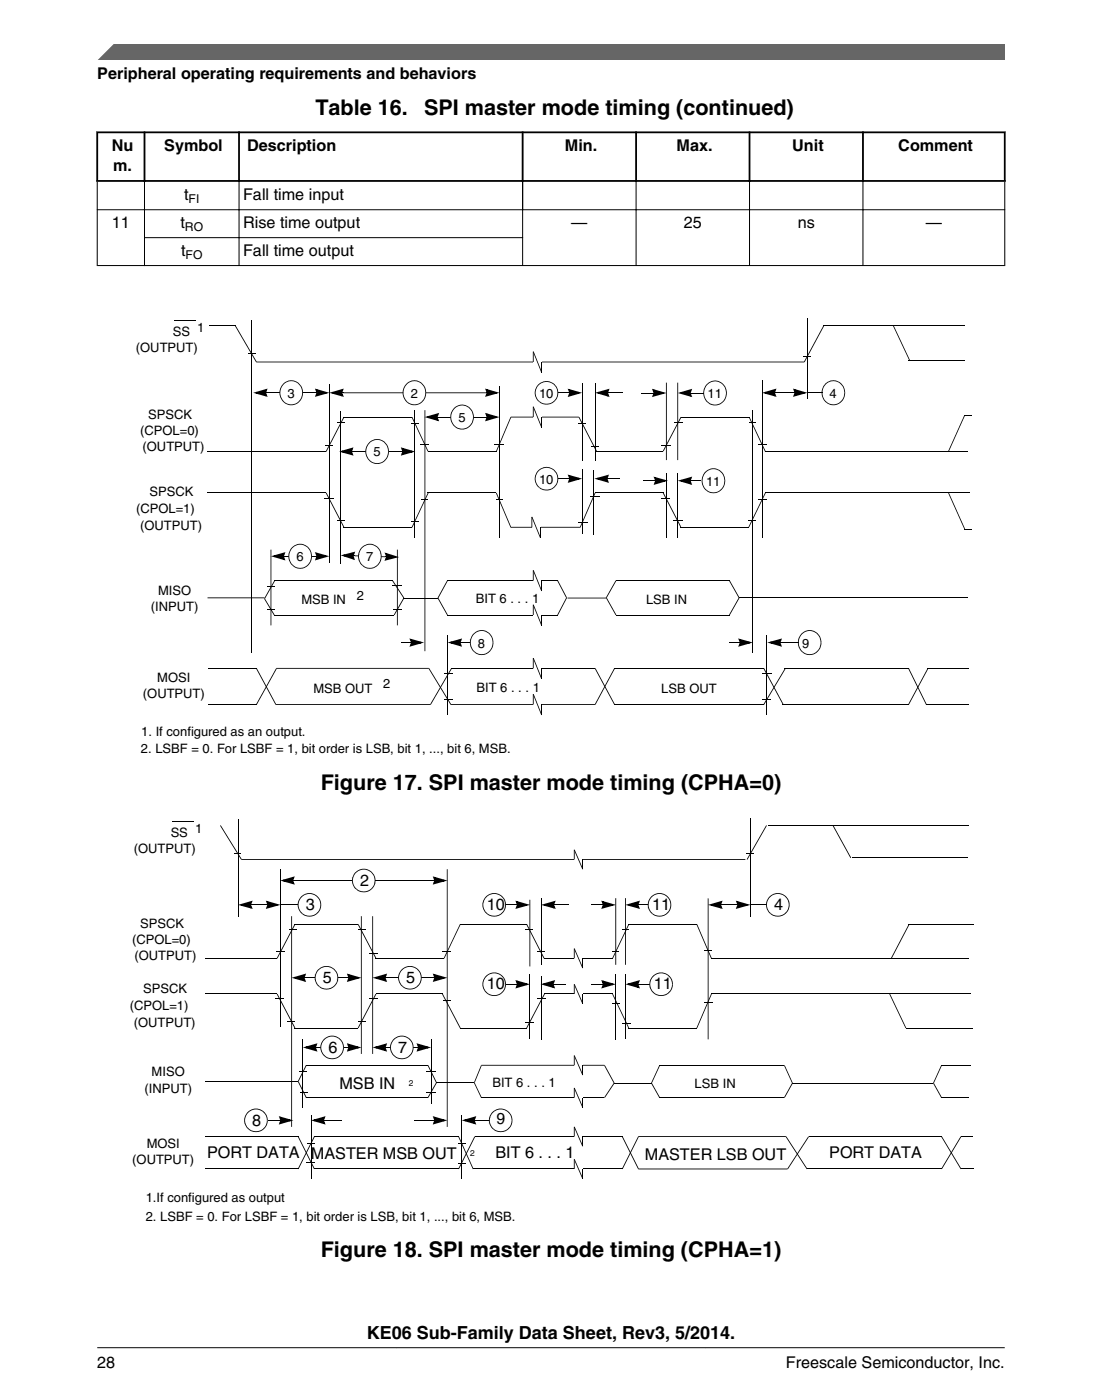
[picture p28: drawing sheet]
<svg xmlns="http://www.w3.org/2000/svg" width="216mm" height="274mm" viewBox="0 0 216 274" stroke-linecap="round" stroke-linejoin="round" font-family="sans-serif">
<defs><g id="words">
<g font-size="4.2">
<text x="61.8" y="22.6">Table 16.</text>
<text x="83.1" y="22.6">SPI master mode timing (continued)</text>
<text x="62.8" y="154.9">Figure 17. SPI master mode timing (CPHA=0)</text>
<text x="62.8" y="246.3">Figure 18. SPI master mode timing (CPHA=1)</text>
</g>
<text font-size="3.5" x="71.9" y="262.3">KE06 Sub-Family Data Sheet, Rev3, 5/2014.</text>
<g font-size="3.2">
<text x="19" y="15.5">Peripheral operating requirements and behaviors</text>
<text x="21.9" y="29.6">Nu</text>
<text x="32.2" y="29.6">Symbol</text>
<text x="48.4" y="29.6">Description</text>
<text x="110.7" y="29.6">Min.</text>
<text x="132.6" y="29.6">Max.</text>
<text x="155.2" y="29.6">Unit</text>
<text x="176" y="29.6">Comment</text>
<text x="22.2" y="33.5">m.</text>
<text x="36.1" y="39.1">t</text>
<text x="47.6" y="39.1">Fall time input</text>
<text x="21.9" y="44.7">11</text>
<text x="35.3" y="44.7">t</text>
<text x="47.6" y="44.7">Rise time output</text>
<text x="111.9" y="44.7">—</text>
<text x="134" y="44.7">25</text>
<text x="156.3" y="44.7">ns</text>
<text x="181.4" y="44.7">—</text>
<text x="35.5" y="50.1">t</text>
<text x="47.6" y="50.1">Fall time output</text>
<text x="70.5" y="173.6">2</text>
<text x="59.9" y="178.4">3</text>
<text x="95.4" y="178.3">10</text>
<text x="127.8" y="178.3">11</text>
<text x="151.7" y="178.3">4</text>
<text x="63.2" y="192.6">5</text>
<text x="79.6" y="192.7">5</text>
<text x="95.4" y="193.9">10</text>
<text x="128.1" y="193.9">11</text>
<text x="64.4" y="206.3">6</text>
<text x="78" y="206.3">7</text>
<text x="66.5" y="213.3">MSB IN</text>
<text x="49.4" y="220.6">8</text>
<text x="40.6" y="226.9">PORT DATA</text>
<text x="60.9" y="227">MASTER MSB OUT</text>
<text x="97.1" y="226.9">BIT 6 . . . 1</text>
<text x="126.3" y="227.2">MASTER LSB OUT</text>
<text x="162.5" y="227">PORT DATA</text>
<text x="19" y="268">28</text>
<text x="154" y="268">Freescale Semiconductor, Inc.</text>
</g>
<text font-size="3.1" x="97.3" y="220.3">9</text>
<g font-size="2.5">
<text x="33.9" y="65.9">SS</text>
<text x="38.7" y="65.1">1</text>
<text x="26.6" y="68.9">(OUTPUT)</text>
<text x="56.3" y="77.9">3</text>
<text x="80.5" y="77.9">2</text>
<text x="105.6" y="78">10</text>
<text x="138.6" y="78">11</text>
<text x="162.5" y="77.9">4</text>
<text x="29" y="82.1">SPSCK</text>
<text x="89.8" y="82.7">5</text>
<text x="27.5" y="85.2">(CPOL=0)</text>
<text x="27.9" y="88.4">(OUTPUT)</text>
<text x="73.2" y="89.4">5</text>
<text x="105.6" y="94.8">10</text>
<text x="138.3" y="95.2">11</text>
<text x="26.7" y="100.5">(CPOL=1)</text>
<text x="29.3" y="97.2">SPSCK</text>
<text x="27.4" y="103.8">(OUTPUT)</text>
<text x="58.1" y="110">6</text>
<text x="71.7" y="110">7</text>
<text x="29.6" y="119.7">(INPUT)</text>
<text x="31" y="116.6">MISO</text>
<text x="59" y="118.3">MSB IN</text>
<text x="69.9" y="117.5">2</text>
<text x="93.2" y="118.1">BIT 6 . . . 1</text>
<text x="126.6" y="118.4">LSB IN</text>
<text x="93.6" y="126.9">8</text>
<text x="157.2" y="126.9">9</text>
<text x="28" y="136.7">(OUTPUT)</text>
<text x="30.8" y="133.5">MOSI</text>
<text x="61.4" y="135.7">MSB OUT</text>
<text x="75.1" y="134.9">2</text>
<text x="93.4" y="135.6">BIT 6 . . . 1</text>
<text x="129.6" y="135.8">LSB OUT</text>
<text x="27.6" y="147.5">2. LSBF = 0. For LSBF = 1, bit order is LSB, bit 1, ..., bit 6, MSB.</text>
<text x="27.7" y="144.1">1. If configured as an output.</text>
<text x="26.2" y="167.1">(OUTPUT)</text>
<text x="33.4" y="164.1">SS</text>
<text x="38.2" y="163.2">1</text>
<text x="25.9" y="184.9">(CPOL=0)</text>
<text x="27.5" y="181.8">SPSCK</text>
<text x="26.3" y="188.1">(OUTPUT)</text>
<text x="25.4" y="197.8">(CPOL=1)</text>
<text x="28.1" y="194.5">SPSCK</text>
<text x="26.2" y="201.1">(OUTPUT)</text>
<text x="28.3" y="214.1">(INPUT)</text>
<text x="29.7" y="210.9">MISO</text>
<text x="96.5" y="212.9">BIT 6 . . . 1</text>
<text x="136.1" y="213.2">LSB IN</text>
<text x="28.7" y="224.9">MOSI</text>
<text x="25.9" y="228">(OUTPUT)</text>
<text x="28.6" y="239.3">2. LSBF = 0. For LSBF = 1, bit order is LSB, bit 1, ..., bit 6, MSB.</text>
<text x="28.6" y="235.4">1.If configured as output</text>
</g>
<g font-size="2.4">
<text x="37" y="39.7">FI</text>
<text x="36.2" y="45.3">RO</text>
<text x="36.4" y="50.8">FO</text>
</g>
<g font-size="1.7">
<text x="80.1" y="212.8">2</text>
<text x="92.1" y="226.5">2</text>
</g>
</g></defs>
<path d="M18.9 25.9h178.1M18.9 35.5h178.1M19 25.8v9.8M28.3 25.8v9.8M46.8 25.8v9.8M102.4 25.8v9.8M124.6 25.8v9.8M146.8 25.8v9.8M169.1 25.8v9.8M196.9 25.8v9.8" fill="none" stroke="#000" stroke-width=".35"/>
<g fill="none" stroke="#000" stroke-width=".2">
<path d="M19 35.6v16.5M28.3 35.6v16.5M46.8 35.2v16.9M102.4 35.6v16.5M124.6 35.2v16.9M146.8 35.2v16.9M169.1 35.2v16.9M196.9 35.6v16.5M19 41.1h177.9M19 52h177.9M28.2 46.6h74.3M34.2 62.8h4.2"/>
<path d="M97.9 75.7v29.6M81.3 80.4v24.9M87.7 124.6v15.5"/>
</g>
<path d="M50.2 70.8h107.4v.2h-107.4zM66.9 76.9h.3v.2h-.3zM64.5 77l2.9-.9-.3 .5-1.9 .5-.1-.3 2 .5-.1 .4-.3-.7 .3-.1 .4 .9zM67.2 76.9v.2zM66.9 76.4l.3 .1-.2 .5h-.3zM67.2 76.9h28v.2h-28zM95.1 76.9h.4v.2h-.4zM95.4 76.9l.3 .1-.2 .6-.3-.2zM95 76.1l2.9 .9-2.9 .8 .3-.5 1.9-.5 .1 .3-2-.5 .1-.4 .3 .7-.3 .1z" fill="#000"/>
<path d="M65.2 77l1.9-.6-.2 .6 .2 .5zM95.3 76.4l1.9 .6-1.9 .5 .2-.5z" fill="#000"/>
<path d="M79.8 75.1a2.29 2.29 0 0 1 3.6 1.7 2.29 2.29 0 0 1-3.3 2.2 2.46 2.46 0 0 1-.3-3.9z" fill-rule="evenodd" fill="#fff"/>
<path d="M79.8 78.7l1.2 .5 1.2-.2 .8-.8 .3-1.2h.2a2.31 2.31 0 0 1-1.2 2.1 2.31 2.31 0 0 1-2.4-.1l-.2-.2zM79.7 75.1a2.21 2.21 0 0 1 3 0l.6 .9 .2 1h-.2l-.3-1.3-.8-.7-1-.3-.6 .1-.8 .4-.6 .9-.1 .6 .1 1.2 .6 .8-.1 .1-.3-.3a2.51 2.51 0 0 1 .3-3.4zM78.6 125.8h1.7v.2h-1.7zM80.3 125.8h.4v.2h-.4zM80.3 125.8l.1 .2zM80.6 125.8l.3 .1-.2 .6-.4-.1zM80.2 125.1l2.9 .8-2.9 .8 .3-.4 1.9-.6 .1 .4-2-.6 .1-.3 .3 .6-.3 .2zM90 125.8h.4v.2h-.4zM87.7 125.9l2.8-.8-.2 .4-1.9 .6-.1-.4 2 .6-.1 .3-.3-.6 .3-.2 .3 .9zM90.3 125.8h1.8v.2h-1.8zM90.1 125.3l.3 .1-.2 .6h-.3zM92.1 125.8l.1 .2z" fill="#000"/>
<path d="M80.5 125.4l1.9 .5-1.9 .6 .2-.6zM88.3 125.9l1.9-.5-.2 .5 .2 .6z" fill="#000"/>
<path d="M92.8 124.2a2.32 2.32 0 0 1 3.7 .9 2.32 2.32 0 0 1-2.1 3.2 2.39 2.39 0 0 1-2.1-1.5 2.39 2.39 0 0 1 .5-2.6z" fill-rule="evenodd" fill="#fff"/>
<g fill="#000">
<path d="M51.8 117.4l.1-.1 1.9 3.2h-.1zM53.7 113.8l.2 .1-2 3.5-.1-.1zM55.4 108.9h.4v.2h-.4zM53.1 109l2.8-.8-.2 .4-1.9 .6-.1-.4 2 .6-.1 .3-.3-.6 .3-.2 .3 .9zM55.7 108.9l.1 .2zM55.5 108.4l.3 .1-.2 .6h-.3zM61.8 108.9h.4v.2h-.4zM62 108.9l.4 .1-.2 .6-.4-.1zM61.7 108.2l2.8 .8-2.8 .8 .3-.4 1.8-.6 .1 .4-1.9-.6 .1-.3 .3 .6-.4 .2zM76.8 113.8l.2-.1 2.2 3.4-.1 .1zM79.1 117.1l.1 .1-1.9 3.3h-.1zM53 107.7h.2v14.8h-.2z"/>
<path d="M93 127.7l.9 .4 1.3-.1 .9-.8 .2-.4 .2-.9h.2a2.26 2.26 0 0 1-1.3 2.2 2.26 2.26 0 0 1-2.5-.3zM92.8 124.2a2.22 2.22 0 0 1 3.2 0l.1 .2a2.22 2.22 0 0 1 .6 1.5h-.2l-.2-1.1-.7-.8-1-.4-1.2 .3-.8 .7-.4 1.1 .1 .9 .3 .6 .4 .5-.1 .1a2.39 2.39 0 0 1-.7-2.6z"/>
</g>
<path d="M49.3 62.8v65.1M55.8 109h6.1" fill="none" stroke="#000" stroke-width=".2"/>
<path d="M53.7 109l1.9-.5-.2 .5 .2 .5zM62 108.5l1.9 .5-1.9 .5 .2-.5z" fill="#000"/>
<path d="M57.2 107.3a2.3 2.3 0 0 1 3.3 .1 2.3 2.3 0 0 1-.1 3.3 2.3 2.3 0 0 1-3.3-.1 2.3 2.3 0 0 1 .1-3.3z" fill-rule="evenodd" fill="#fff"/>
<g fill="#000">
<path d="M52.4 114.9h1.5v.1h-1.5zM52.4 119.3h1.5v.1h-1.5zM57.5 110.7l.9 .5 1.2-.1 1-.8 .2-.4 .1-.9h.2a2.26 2.26 0 0 1-1.2 2.2 2.26 2.26 0 0 1-2.5-.3zM57.2 107.3a2.29 2.29 0 0 1 2.5-.5 2.29 2.29 0 0 1 1.4 2.2h-.2l-.2-1.1-.4-.5-.5-.4-.8-.3-1.2 .3-.7 .6-.4 .9v1l.3 .8 .5 .4-.1 .2a2.39 2.39 0 0 1-.8-2.6zM69.1 108.8h.4v.2h-.4zM66.7 108.8l2.9-.7-.3 .4-1.9 .5-.1-.3 2 .6-.1 .3-.3-.7 .4-.1 .3 .9zM69.4 108.8l.1 .2zM69.1 108.3l.4 .1-.2 .6-.4-.1zM75.5 109h.3v.2h-.3zM75.5 109v.2zM75.7 109l.3 .1-.2 .6-.3-.1zM75.3 108.3l2.9 .9-2.9 .7 .3-.4 1.9-.5 .1 .3-2-.6 .1-.3 .3 .6-.3 .2z"/>
<path d="M77.8 107.7h.1v14.8h-.1z"/>
</g>
<path d="M67.4 108.8l1.9-.4-.2 .5 .2 .6zM75.6 108.5l1.9 .6-1.9 .5 .2-.5z" fill="#000"/>
<path d="M69.5 109h6" fill="none" stroke="#000" stroke-width=".36"/>
<path d="M70.9 107.3a2.3 2.3 0 0 1 3.2 .1 2.3 2.3 0 0 1-.1 3.3 2.3 2.3 0 0 1-3.2-.1 2.3 2.3 0 0 1 .1-3.3z" fill-rule="evenodd" fill="#fff"/>
<g fill="#000">
<path d="M130.5 75h.1v15.2h-.1zM40.7 117.1h11.1v.1h-11.1zM71.1 110.7l.9 .5 1.3-.1 .9-.8 .2-.4 .2-.9h.2a2.26 2.26 0 0 1-1.3 2.2 2.26 2.26 0 0 1-2.5-.3zM70.8 107.3a2.29 2.29 0 0 1 2.6-.5 2.29 2.29 0 0 1 1.4 2.2h-.2l-.2-1.1-.4-.5-.5-.4-.8-.3-1.2 .3-.8 .7-.4 1.1 .2 1.1 .6 .8-.1 .2-.2-.2a2.52 2.52 0 0 1-.4-2.9zM76.9 114.7h1.8v.2h-1.8zM77 119.4h1.8v.2h-1.8zM85.7 117.2l.2-.1 1.8 3.4h-.1zM87.6 113.7l.1 .1-1.8 3.4-.2-.1zM109.2 113.8l.1-.1 1.8 3.4-.2 .1zM110.9 117.1l.2 .1-1.8 3.3h-.1zM111.2 117.1h7.6v.2h-7.6zM118.7 117.2l.2-.1 1.9 3.4h-.2z"/>
<path d="M120.6 113.7l.2 .1-2 3.4-.1-.1zM142.8 113.8l.2-.1 1.9 3.4-.2 .1zM144.7 117.1l.2 .1-1.9 3.3h-.2zM54 138h30.3v.1h-30.3zM54.2 130.9h29.8v.1h-29.8zM83.9 131l.2-.1 4.3 7.1-.1 .1zM86.9 137h1.7v.1h-1.7zM87.1 131.9h1.5v.2h-1.5zM88.3 138h28.3v.1h-28.3zM88.4 130.9l.1 .1-4.1 7.1-.1-.1zM116.5 131l.2-.1 3.8 7.1-.2 .1zM120.3 130.9l.2 .1-3.8 7.1-.2-.1z"/>
<path d="M149.3 137h1.7v.1h-1.7z"/>
</g>
<path d="M53.7 113.8h23.2M79.1 117.2h6.7M87.6 113.8h21.6M120.7 113.8h22.2M144.8 117.1h44.8M53.7 120.6h23.5M87.6 120.5h21.6M88.5 131h28.1M120.4 131h29.2M120.4 138.1h29.2M120.7 120.5h22.2" fill="none" stroke="#000" stroke-width=".2"/>
<path d="M157.1 124.2a2.3 2.3 0 0 1 3.3 .2 2.3 2.3 0 0 1-.4 3.3 2.3 2.3 0 0 1-3.1-.3 2.3 2.3 0 0 1 .2-3.2z" fill-rule="evenodd" fill="#fff"/>
<g fill="#000">
<path d="M63.7 87.2h1.4v.1h-1.4zM67.3 81.7l.2 .1-3.5 6.7-.2-.1zM66.1 82.7h1.4v.2h-1.4zM80.7 82.8h1.4v.2h-1.4zM80.6 81.8l.2-.1 3.1 6.7-.1 .1zM82.4 87h1.7v.2h-1.7zM85.5 81.6h.4v.2h-.4zM83.2 81.7l2.8-.8-.2 .4-1.9 .6-.1-.3 2 .5-.1 .3-.3-.6 .3-.1 .3 .9zM85.6 81.1l.3 .1-.2 .6h-.3zM95.1 81.6h.4v.2h-.4zM95.4 81.7h.3l-.2 .6-.3-.1zM95 80.9l2.9 .8-2.9 .9 .3-.5 1.9-.5 .1 .3-2-.6 .1-.3 .3 .7-.3 .1z"/>
<path d="M96.9 87h1.8v.2h-1.8zM100 81.7l.2 .1-2.9 6.7h-.1zM100.1 81.6h13.3v.2h-13.3zM113.3 81.8l.2-.1 3.4 6.7-.1 .1zM129.6 87.2h1.8v.1h-1.8zM133.3 81.7l.2 .1-3.5 6.7-.1-.1zM157.3 127.7l.9 .4 1.3-.1 .9-.8 .2-.4 .2-.9h.1a2.28 2.28 0 0 1-1.2 2.2 2.28 2.28 0 0 1-2.5-.3zM157.1 124a2.27 2.27 0 0 1 3.6 .7l.2 1.2h-.1l-.2-.9-.3-.6-.8-.6-1.1-.2-.6 .2-.5 .3-.6 .9-.2 .9 .2 .9 .6 .9-.2 .1a2.55 2.55 0 0 1-.1-3.6z"/>
</g>
<path d="M64.5 75.3v35M40.7 88.5h23.2M66.7 80.6v29.8M67.4 81.7h13.3M83.9 88.5h13.3M85.8 81.7h9.4M116.9 88.4h13M133.4 81.7h13.4M147.4 80.4v47.5" fill="none" stroke="#000" stroke-width=".2"/>
<path d="M83.8 81.7l1.9-.5-.2 .5 .2 .6zM95.3 81.2l1.9 .5-1.9 .6 .2-.6z" fill="#000"/>
<path d="M89 80.1a2.3 2.3 0 0 1 3.3 .2 2.3 2.3 0 0 1-.4 3.2 2.3 2.3 0 0 1-3.1-.3 2.3 2.3 0 0 1 .2-3.1z" fill-rule="evenodd" fill="#fff"/>
<path d="M68.8 88.4h.3v.2h-.3zM66.4 88.5l2.9-.8-.3 .4-1.9 .5-.1-.3 2 .5-.1 .4-.3-.7 .3-.1 .4 .9zM68.8 87.9l.3 .1-.2 .5h-.3zM78.6 88.4h.4v.2h-.4zM78.8 88.4l.4 .1-.2 .6-.3-.2zM78.5 87.7l2.9 .8-2.9 .8 .3-.5 1.9-.5 .1 .3-2-.5 .1-.3 .3 .6-.4 .1zM89.2 83.5l.5 .3 .6 .2 1.1-.2 .5-.3 .5-.7 .3-1.1h.1a2.3 2.3 0 0 1-1.2 2.2 2.3 2.3 0 0 1-2.5-.3zM89 79.8a2.26 2.26 0 0 1 3.6 .8l.2 1.1h-.1l-.3-1.1-.7-.8-1.2-.4-1.2 .4-.7 1-.2 .9 .2 .9 .6 .9-.2 .1a2.56 2.56 0 0 1 0-3.8z" fill="#000"/>
<path d="M67.1 88.5l1.9-.6-.2 .6 .2 .5zM78.8 87.9l1.9 .6-1.9 .5 .2-.5z" fill="#000"/>
<path d="M69.1 88.5h9.6" fill="none" stroke="#000" stroke-width=".2"/>
<path d="M72.5 86.6a2.29 2.29 0 0 1 3.6 1.7 2.29 2.29 0 0 1-3.3 2.3 2.46 2.46 0 0 1-.3-4z" fill-rule="evenodd" fill="#fff"/>
<g fill="#000">
<path d="M63.6 97.5h1.7v.2h-1.7zM63.8 96.6l.2-.1 3.5 6.8-.2 .1zM72.5 90.2l1.2 .5 1.2-.2 .8-.7 .3-1.3h.2a2.32 2.32 0 0 1-3.4 2.1l-.4-.2zM72.4 86.6a2.21 2.21 0 0 1 3 0l.6 .9 .2 1h-.2l-.3-1.3-.4-.5-.8-.4-.6-.1-.6 .1-.6 .3-.5 .4-.3 .8-.1 .9 .3 1.1 .4 .4-.1 .2a2.54 2.54 0 0 1 0-3.8zM82.6 97.8h1.2v.1h-1.2zM97.2 97.8h1.2v.1h-1.2zM97.2 96.6l.1-.1 2.9 6.8-.2 .1zM129.6 97.5h1.6v.2h-1.6zM129.9 96.6l.1-.1 3.5 6.7-.2 .1zM132.1 82.7h1.6v.1h-1.6zM132.7 75h.2v15.2h-.2zM146.7 82.7h1.3v.1h-1.3z"/>
<path d="M146.7 81.8l.2-.1 3.1 6.8h-.1zM66.1 101.9h1.4v.1h-1.4zM80.6 102h1.4v.2h-1.4zM83.8 96.5l.2 .1-3.2 6.8-.2-.1zM100.1 103.2h13.6v.2h-13.6zM116.5 96.5l.2 .1-2.9 6.7-.2-.1zM131.8 101.9h1.9v.1h-1.9zM146.6 101.8h1.4v.2h-1.4zM149.9 96.5l.1 .1-3.2 6.7-.2-.1zM50.2 131l.1-.1 3.8 7.1-.1 .1zM83.2 80.4h.1v47.2h-.1zM142.9 125.8h1.9v.2h-1.9z"/>
<path d="M144.9 125.8l.4 .1-.2 .6-.3-.1zM144.8 125.8h.3v.2h-.3zM144.6 125.1l2.9 .8-2.9 .8 .3-.4 1.9-.6 .1 .4-2-.6 .1-.3 .3 .6-.4 .2zM153.8 130.9l.1 .1-4.2 7.1-.1-.1zM152.7 125.8h.4v.2h-.4zM150.3 125.9l2.9-.8-.3 .4-1.9 .6-.1-.4 2 .6-.1 .3-.3-.6 .4-.2 .3 .9zM152.7 125.3l.4 .1-.2 .6h-.4z"/>
</g>
<path d="M144.9 125.4l1.9 .5-1.9 .6 .2-.6zM151 125.9l1.9-.5-.2 .5 .2 .6z" fill="#000"/>
<path d="M40.7 96.6h23.2M83.8 96.6h13.4M116.6 96.6h13.3M149.9 96.6h40M149.9 88.4h39.7M67.4 103.3h13.3M133.4 103.3h13.3M150.3 124.6v15.5M153 125.9h3.4" fill="none" stroke="#000" stroke-width=".2"/>
<path d="M104.5 137.4h1.6v1.3h-1.6z" fill="#fff"/>
<path d="M104.4 136h.2l-.2 .1 .2-.1v2.1h-.2zM104.4 136.1l.2-.1 1.6 4.1h-.2h.2h-.2z" fill="#000"/>
<path d="M106.1 138.1v2" fill="none" stroke="#000" stroke-width=".2"/>
<path d="M104.5 130.3h1.6v1.3h-1.6z" fill="#fff"/>
<path d="M104.4 129l.2-.1-.2 .1h.2v2h-.2zM104.4 129l.2-.1 1.6 4.1h-.2h.2h-.2z" fill="#000"/>
<path d="M106.1 131v2" fill="none" stroke="#000" stroke-width=".2"/>
<path d="M104.5 113.1h1.6v1.4h-1.6z" fill="#fff"/>
<path d="M104.4 111.7h.2l-.2 .1 .2-.1v2.1h-.2zM104.4 111.8l.2-.1 1.6 4.1h-.2h.2h-.2z" fill="#000"/>
<path d="M106.1 113.8v2" fill="none" stroke="#000" stroke-width=".2"/>
<path d="M104.5 119.8h1.6v1.4h-1.6z" fill="#fff"/>
<path d="M104.4 118.5h.2l1.6 4h-.2h.2l-.2 .1zM104.4 118.5h.2h-.2h.2v2h-.2z" fill="#000"/>
<path d="M106.1 120.5v2" fill="none" stroke="#000" stroke-width=".2"/>
<path d="M104.2 102.6h1.7v1.4h-1.7z" fill="#fff"/>
<path d="M104.1 101.3h.2h-.2h.2v2h-.2zM104.1 101.3h.2l1.6 4h-.1h.1l-.1 .1z" fill="#000"/>
<path d="M105.9 103.3v2" fill="none" stroke="#000" stroke-width=".2"/>
<path d="M104.5 81.1h1.6v1.3h-1.6z" fill="#fff"/>
<path d="M104.4 79.7h.2l1.6 4h-.2h.2l-.2 .1zM104.4 79.7h.2h-.2h.2v2h-.2z" fill="#000"/>
<path d="M106.1 81.7v2" fill="none" stroke="#000" stroke-width=".2"/>
<path d="M104.5 70.3h1.6v1.3h-1.6z" fill="#fff"/>
<g fill="#000">
<path d="M46 63.9l.2-.1 4.1 7.1-.1 .1zM48.6 69.2h1.4v.1h-1.4zM51.9 76.9h.4v.2h-.4zM49.6 77l2.8-.9-.2 .5-1.9 .5-.1-.3 2 .5-.1 .4-.3-.7 .3-.1 .3 .9zM52 76.4l.3 .1-.2 .5h-.3zM61.8 76.9h.4v.2h-.4zM62 76.9l.4 .1-.2 .6-.4-.2zM61.7 76.1l2.8 .9-2.8 .8 .3-.5 1.8-.5 .1 .3-1.9-.5 .1-.4 .3 .7-.4 .1zM104.4 68.9h.2h-.2h.2v2h-.2zM104.4 68.9h.2l1.6 4-.2 .1h.2h-.2zM161.3 63.8l.2 .1-3.9 7.1-.1-.1zM54.1 130.9l.1 .1-3.9 7.1-.1-.1z"/>
<path d="M149.3 131.9h1.9v.2h-1.9zM149.6 131l.1-.1 3.8 7.1-.1 .1z"/>
</g>
<path d="M40.9 63.8h5.3M52.2 77h9.7M106.1 70.9v2.1M40.7 131h9.6M40.7 138.1h9.6M153.4 138.1h24.7M153.8 131h24.3" fill="none" stroke="#000" stroke-width=".2"/>
<path d="M50.2 77l1.9-.6-.2 .6 .2 .5zM62 76.4l1.9 .6-1.9 .5 .2-.5z" fill="#000"/>
<path d="M55.6 75.1a2.29 2.29 0 0 1 3.7 1.7 2.29 2.29 0 0 1-3.3 2.2 2.46 2.46 0 0 1-.4-3.9z" fill-rule="evenodd" fill="#fff"/>
<g fill="#000">
<path d="M55.7 78.7l1.1 .5 1.3-.2 .7-.8 .4-1.2h.2a2.31 2.31 0 0 1-1.2 2.1 2.31 2.31 0 0 1-2.4-.1l-.2-.2zM55.6 75.1a2.21 2.21 0 0 1 2.9 0l.7 .9 .2 1h-.2l-.4-1.3-.7-.7-1-.3-.7 .1-.7 .4-.6 .9-.2 .6 .2 1.2 .6 .8-.1 .1-.3-.3a2.51 2.51 0 0 1 .3-3.4zM151.6 76.9h.4v.2h-.4zM149.3 77l2.8-.9-.2 .5-1.9 .5-.1-.3 2 .5-.1 .4-.3-.7 .3-.1 .3 .9zM151.7 76.4l.3 .1-.2 .5h-.3zM155.5 76.9h.3v.2h-.3zM155.7 76.9l.3 .1-.2 .6-.3-.2zM155.4 76.1l2.8 .9-2.8 .8 .2-.5 1.9-.5 .1 .3-2-.5 .1-.4 .3 .7-.3 .1zM157.5 69.8h1.4v.2h-1.4zM175 63.9l.1-.1 3.2 6.8h-.2zM148.5 97.8h1.8v.1h-1.8zM148.6 87h1.7v.2h-1.7z"/>
<path d="M188.9 81.3l.2 .1-3.2 7.1-.1-.1zM188.9 81.3h1.4v.1h-1.4z"/>
</g>
<path d="M149.3 74.6v30.8M151.9 77h3.7M158.2 62.4v15.7M161.4 63.8h27.7M178.1 70.6h11" fill="none" stroke="#000" stroke-width=".2"/>
<path d="M149.9 77l1.9-.6-.2 .6 .2 .5zM155.7 76.4l1.8 .6-1.8 .5 .1-.5z" fill="#000"/>
<path d="M161.7 75.3a2.32 2.32 0 0 1 3.6 .7 2.32 2.32 0 0 1-1.6 3.3 2.35 2.35 0 0 1-2.4-1.3 2.35 2.35 0 0 1 .4-2.7z" fill-rule="evenodd" fill="#fff"/>
<path d="M161.9 78.7l.3 .3 .8 .2 1.3-.2 .8-.8 .2-.6 .1-.6h.2a2.3 2.3 0 0 1-1.3 2.1 2.3 2.3 0 0 1-2.5-.3zM161.8 75.1l1-.5a2.35 2.35 0 0 1 2.4 1l.3 .6 .1 .8h-.2l-.1-.7-.2-.6-.8-.8-.6-.2h-.9l-.9 .5-.4 .5-.4 1 .1 1 .3 .5 .4 .5-.1 .1a2.53 2.53 0 0 1 0-3.7z" fill="#000"/>
<path d="M158.1 77h3" fill="none" stroke="#000" stroke-width=".2"/>
<path d="M138.5 75.3a2.32 2.32 0 0 1 3.6 .7 2.32 2.32 0 0 1-1.6 3.3 2.35 2.35 0 0 1-2.4-1.2 2.35 2.35 0 0 1 .4-2.8z" fill-rule="evenodd" fill="#fff"/>
<path d="M127.8 76.9h.4v.2h-.4zM128.1 76.9l.3 .1-.2 .6-.3-.1zM127.7 76.2l2.9 .8-2.9 .8 .3-.4 1.9-.6 .1 .4-2-.6 .1-.3 .3 .6-.3 .2zM135.1 76.9h.4v.2h-.4zM132.8 77l2.8-.8-.2 .4-1.9 .6-.1-.4 2 .6-.1 .3-.3-.6 .3-.2 .3 .9zM135.1 76.4l.4 .1-.2 .6h-.3zM138.7 78.8l.6 .3 .6 .2 1-.2 .9-.6 .4-.8v-.7h.2a2.29 2.29 0 0 1-1.3 2.2 2.29 2.29 0 0 1-2.5-.3zM138.4 75.3l.4-.3a2.18 2.18 0 0 1 2.6 0l.6 .6 .4 1.4h-.2l-.3-1.3-.6-.6-.6-.3-.6-.1-.7 .1-.5 .3-.6 .6-.3 .6v.9l.2 .9 .5 .7-.1 .1a2.47 2.47 0 0 1-.6-2.8z" fill="#000"/>
<path d="M128 76.5l1.9 .5-1.9 .5 .2-.5zM133.4 77l1.9-.5-.2 .5 .2 .5z" fill="#000"/>
<path d="M125.7 77h2.2M135.4 77h2.5M130.6 92.8v12.6M132.8 92.8v12.6" fill="none" stroke="#000" stroke-width=".2"/>
<path d="M138 92.7a2.31 2.31 0 0 1 3.7 .2 2.31 2.31 0 0 1-1.1 3.5 2.32 2.32 0 0 1-2.7-.9 2.32 2.32 0 0 1 .1-2.8z" fill-rule="evenodd" fill="#fff"/>
<g fill="#000">
<path d="M111.3 93.7h.4v.2h-.4zM111.3 93.7l.1 .2zM111.5 93.7l.4 .1-.2 .6-.3-.1zM111.2 93l2.8 .8-2.8 .8 .3-.4 1.9-.6 .1 .4-2-.6 .1-.3 .3 .6-.4 .2zM113.4 82.9h1.4v.2h-1.4zM115.6 97.2h1.8v.2h-1.8zM118.8 93.7h.4v.2h-.4zM116.4 93.8l2.9-.8-.2 .4-1.9 .6-.2-.4 2.1 .6-.1 .3-.3-.6 .3-.2 .3 .9zM118.8 93.2l.4 .1-.2 .6h-.3zM121.3 93.7l.1 .2zM128.2 94.1h.3v.2h-.3zM128.2 94.1v.2z"/>
<path d="M128.4 94.1l.3 .1-.2 .6-.3-.1zM128 93.4l2.9 .8-2.8 .8 .2-.4 1.9-.6 .1 .4-2-.6 .1-.3 .3 .6-.3 .2zM135.1 94.1h.4v.2h-.4zM132.8 94.2l2.8-.8-.2 .4-1.9 .6-.1-.4 2 .6-.1 .3-.3-.6 .3-.2 .3 .9zM135.4 94.1l.1 .2zM135.1 93.6l.4 .1-.2 .6h-.3zM135.5 94.1h1.8v.2h-1.8zM138.4 96l.9 .4h.9l.6-.2 .8-.7 .2-.6 .1-.7h.2a2.3 2.3 0 0 1-1.3 2.2 2.3 2.3 0 0 1-2.5-.3zM138 92.6a2.31 2.31 0 0 1 2.6-.7 2.31 2.31 0 0 1 1.5 2.3h-.2l-.1-.7-.2-.6-.8-.7-.8-.3-1.2 .3-.8 .7-.4 1.1 .1 .9 .3 .6 .4 .5-.1 .1a2.57 2.57 0 0 1-.3-3.5zM185.8 96.6l.1-.1 3.2 7.1-.2 .1zM188.9 103.6l.1 .1zM189 103.6h1.3v.1h-1.3z"/>
<path d="M181.7 130.9l.2 .1-3.8 7.1-.2-.1zM177.9 131l.2-.1 3.5 7.1-.2 .1zM181.4 138l.1 .1zM181.7 130.9l.1 .1z"/>
</g>
<path d="M111.5 93.3l1.9 .5-1.9 .5 .2-.5zM117.1 93.8l1.9-.5-.2 .5 .2 .5zM128.4 93.7l1.8 .5-1.8 .5 .1-.5zM133.4 94.2l1.9-.5-.2 .5 .2 .5z" fill="#000"/>
<path d="M109.2 93.8h2.1M114 91.9v12.7M119.1 93.8h2.2M126 94.2h2.2M181.5 138.1h8.3M181.8 131h8" fill="none" stroke="#000" stroke-width=".2"/>
<circle cx="107.1" cy="93.8" r="2.22" fill="#fff"/>
<g fill="#000">
<path d="M108.9 76.9l.1 .2zM111.3 76.9h.4v.2h-.4zM111.5 76.9l.4 .1-.2 .6-.3-.1zM111.2 76.2l2.8 .8-2.8 .8 .3-.5 1.9-.5 .1 .3-2-.5 .1-.3 .3 .6-.4 .1zM118.9 76.9h.4v.2h-.4zM116.6 77l2.8-.8-.2 .4-1.9 .5-.1-.3 2 .5-.1 .4-.3-.7 .3-.1 .3 .9zM119 76.4l.3 .1-.2 .5h-.3zM122 76.9l.1 .2zM105.7 95.5l1.1 .4 1.3-.2 .9-.8 .2-1.1h.2a2.29 2.29 0 0 1-3.4 2l-.4-.2zM105.5 92.2a2.31 2.31 0 0 1 2.4-.5 2.31 2.31 0 0 1 1.5 2.1h-.2l-.1-.6-.2-.6-.8-.7-1-.2-1.1 .2-.7 .7-.4 1 .1 .8 .3 .6 .4 .5-.1 .1a2.28 2.28 0 0 1-.1-3.4zM115.9 87.4v.1zM115.9 87.4h1.4v.1h-1.4z"/>
<path d="M113.4 102.3h1.8v.2h-1.8z"/>
</g>
<path d="M111.5 76.4l1.9 .6-1.9 .5 .2-.5zM117.2 77l1.9-.6-.2 .6 .2 .5z" fill="#000"/>
<path d="M109 77h2.4M119.2 77h2.8" fill="none" stroke="#000" stroke-width=".2"/>
<circle cx="107.1" cy="77" r="2.22" fill="#fff"/>
<g fill="#000">
<path d="M105.7 78.6l.3 .3 .8 .2 1.3-.2 .9-.9 .2-1h.2a2.3 2.3 0 0 1-3.6 1.9l-.2-.2zM105.5 75.3a2.28 2.28 0 0 1 3.5 .4l.3 .6 .1 .7h-.2l-.1-.6-.5-.9-.9-.6-.6-.1-.7 .1-.8 .6-.6 .8-.1 .7 .3 1 .5 .6-.1 .1a2.25 2.25 0 0 1-.1-3.4zM116.2 104.6l.2 .1zM57.2 172.5h.4v.1h-.4zM54.9 172.5l2.9-.8-.3 .5-1.9 .5-.1-.3 2 .5-.1 .3-.3-.6 .3-.1 .4 .8zM57.3 171.9l.3 .2-.2 .5h-.3zM84.9 172.5h.4v.1h-.4zM85.1 172.5h.4l-.3 .6-.3-.1zM84.8 171.7l2.9 .8-2.9 .8 .2-.4 1.9-.5 .1 .3-2-.5 .1-.4 .3 .7-.3 .1zM54.7 219.4l.1 .2zM54.7 219.4h.4v.2h-.4zM54.6 218.7l2.9 .8-2.9 .9 .3-.5 1.9-.5 .1 .3-2-.6 .1-.3 .3 .7-.4 .1z"/>
<path d="M54.9 219.5h.4l-.2 .6-.4-.1zM87.5 170.3h.2v50.5h-.2z"/>
</g>
<path d="M114 75.1v15.2M116.6 75.1v15.2M116.3 92.1v12.5M57.5 172.5h27.5M52.6 219.5h2.1M90.5 218.6v12.4" fill="none" stroke="#000" stroke-width=".2"/>
<path d="M55.5 172.5l2-.5-.3 .5 .3 .6zM85.1 172l1.9 .5-1.9 .6 .2-.6zM54.9 219l1.9 .5-1.9 .6 .2-.6z" fill="#000"/>
<circle cx="71.3" cy="172.5" r="2.22" fill="#fff"/>
<g fill="#000">
<path d="M69.9 174.2l.9 .4 1.3-.1 .7-.4 .4-.5 .2-1.1h.2a2.3 2.3 0 0 1-3.2 2.2l-.6-.4zM69.5 171.1l.9-.7a2.05 2.05 0 0 1 1.6-.1 2.29 2.29 0 0 1 1.5 1.6l.1 .6h-.2l-.1-.6-.3-.6-.9-.7-1.1-.2-.7 .2-.8 .8-.4 .9 .1 .9 .3 .5 .4 .5-.1 .1-.4-.4-.4-1.1 .1-.9zM58.3 212l.2-.1 1.6 3.1-.2 .1zM59.9 208.7l.2 .1-1.6 3.2-.2-.1zM61.7 205.2h.4v.1h-.4zM59.3 205.2l2.9-.8-.3 .5-1.9 .5-.1-.3 2 .5-.1 .4-.3-.7 .4-.1 .3 .9zM61.7 204.6l.4 .2-.2 .5h-.4zM68.3 205.2h.3l-.2 .7-.3-.2zM68.1 205.2h.3v.1h-.3zM68 204.4l2.8 .8-2.8 .9 .2-.5 1.9-.5 .1 .3-2-.5 .1-.4 .3 .7-.3 .1zM83.8 208.8l.1-.1 1.7 3.4-.2 .1zM84.9 219.4h.4v.2h-.4z"/>
<path d="M84.8 218.7l2.8 .8-2.8 .9 .2-.5 1.9-.5 .1 .3-2-.6 .1-.3 .3 .7-.3 .1zM85.4 212.1l.2 .1-1.7 2.9-.1-.1zM92.8 219.4h.4v.2h-.4zM90.5 219.5l2.8-.8-.2 .4-1.9 .6-.2-.3 2.1 .5-.1 .3-.4-.6 .4-.1 .3 .9zM92.8 218.9l.4 .1-.2 .6h-.4zM85.1 219.5h.4l-.3 .6-.3-.1z"/>
</g>
<path d="M54.9 170.3v30.8M59.4 203.7v13.3M60.9 218.6v12.4M62 205.2h6.2M81.2 219.5h3.8M93.1 219.5h3.5" fill="none" stroke="#000" stroke-width=".2"/>
<path d="M60 205.2l1.9-.5-.2 .5 .2 .6zM68.2 204.7l2 .5-2 .6 .2-.6zM85.1 219l1.9 .5-1.9 .6 .2-.6zM91.1 219.5l1.9-.5-.2 .5 .2 .6z" fill="#000"/>
<circle cx="65.1" cy="205.2" r="2.23" fill="#fff"/>
<path d="M58.7 209.9h1.4v.2h-1.4zM58.9 214h1.4v.2h-1.4zM63.7 206.9l1 .4 1.2-.1 1-.8 .3-1.2h.2a2.29 2.29 0 0 1-1.3 2.1 2.29 2.29 0 0 1-2.5-.3zM63.6 203.5a2.32 2.32 0 0 1 2.4-.3 2.32 2.32 0 0 1 1.4 2l-.2 .1-.3-1.3-.6-.5-1-.4-1.1 .2-.9 .8-.4 .9 .2 1.1 .6 .8-.1 .1a2.28 2.28 0 0 1 0-3.5zM75.3 205.2h.4v.1h-.4zM73 205.2l2.8-.8-.2 .5-1.9 .5-.1-.3 2 .5-.1 .4-.3-.7 .3-.1 .3 .9zM75.4 204.6l.3 .2-.2 .5h-.3zM81.7 205.2h.4v.1h-.4zM81.9 205.2h.4l-.2 .7-.4-.2zM81.6 204.4l2.9 .8-2.9 .9 .3-.5 1.9-.5 .1 .3-2-.5 .1-.4 .3 .7-.4 .1z" fill="#000"/>
<path d="M75.6 205.2h6.2M84.4 203.7v12.7" fill="none" stroke="#000" stroke-width=".2"/>
<path d="M73.6 205.2l2-.5-.3 .5 .3 .6zM81.9 204.7l1.9 .5-1.9 .6 .2-.6z" fill="#000"/>
<circle cx="78.7" cy="205.2" r="2.22" fill="#fff"/>
<g fill="#000">
<path d="M120.6 176h.1v13h-.1zM77.4 206.9l.9 .4 1.3-.1 .9-.8 .4-1.2h.1a2.29 2.29 0 0 1-1.3 2.1 2.29 2.29 0 0 1-2.4-.3zM76.9 203.8a2.32 2.32 0 0 1 2.6-.7 2.32 2.32 0 0 1 1.5 2.1l-.1 .1-.4-1.3-.6-.5-.9-.4-1.1 .2-1 .8-.3 .9 .2 1.1 .6 .8-.1 .1a2.29 2.29 0 0 1-.4-3.2zM83.5 209.9h1.8v.2h-1.8zM83.5 214h1.8v.2h-1.8zM92.8 212.2l.2-.1 1.4 3h-.2zM94.3 208.6h24.1v.2h-24.1zM94.2 208.7l.2 .1-1.4 3.4-.2-.1zM118.4 208.8l.1-.1 1.9 3.5-.1 .1zM120.3 212.2l.1 .1-1.9 2.8-.1-.1zM127.6 212.3l.1-.1 1.6 2.8-.1 .1zM129.2 208.7l.1 .1-1.6 3.5-.1-.1z"/>
<path d="M153.6 208.8l.1-.1 1.6 3.5-.1 .1zM155.2 212.2l.1 .1-1.6 2.8-.1-.1zM89.8 223.9h1.4v.2h-1.4zM89.8 227.9h1.4v.2h-1.4zM89.8 222.7h.1l2.9 6.3-.2 .1zM93 222.7h.1l-3.2 6.4-.1-.1zM121.8 222.7h.2l3.2 6.3-.2 .1zM125.1 222.6h28.9v.2h-28.9zM125.1 229h29.2v.1h-29.2zM125 222.7h.2l-3.2 6.4-.2-.1z"/>
</g>
<g fill="none" stroke="#000" stroke-width=".2">
<path d="M40.3 211.9h18.1M60 208.7h23.8M60 215.1h23.8M85.5 212.1h7.4M94.3 215.1h24.1M120.3 212.2h7.3M129.2 208.7h24.5M129.2 215.1h24.5M155.2 212.2h27.7M61.6 222.7h28.2M61.6 229.1h28.2M92.7 229.1h29.2"/>
<path d="M93 222.7h28.9"/>
</g>
<circle cx="98.1" cy="219.5" r="2.23" fill="#fff"/>
<g fill="#000">
<path d="M54.1 186.4h1.8v.2h-1.8zM57.7 181.1l.2 .1-3.5 6.6-.2-.1zM56.7 182h1.4v.1h-1.4zM70.2 182h1.4v.1h-1.4zM70.1 181.2l.1-.1 3.5 6.6-.1 .1zM72.2 186.7h1.8v.2h-1.8zM75.3 191.5h.4v.2h-.4zM73 191.6l2.8-.8-.2 .4-1.9 .6-.1-.4 2 .6-.1 .3-.3-.6 .3-.2 .3 .9zM75.4 191l.3 .1-.2 .6h-.3zM84.9 191.5h.4v.2h-.4zM85.1 191.5l.4 .1-.3 .6-.3-.1zM84.8 190.8l2.8 .8-2.8 .8 .2-.4 1.9-.6 .1 .4-2-.6 .1-.3 .3 .6-.3 .2z"/>
<path d="M90.1 181.1l.1 .1-3.1 6.6h-.2zM102.9 182h1.4v.1h-1.4zM103.1 181.2l.2-.1 3.4 6.6-.2 .1zM105.2 195.6h1.8v.2h-1.8zM108.3 192.8h.3v.1h-.3zM105.9 192.9l2.9-.9-.3 .5-1.9 .5-.1-.3 2 .5-.1 .4-.3-.7 .3-.1 .4 .9zM108.3 192.2l.3 .2-.2 .5h-.3zM123.1 181.1l.2 .1-3.2 6.6h-.2zM120 186.4h1.3v.2h-1.3zM96.6 217.8a2.31 2.31 0 0 1 2.5-.4 2.31 2.31 0 0 1 1.3 2.1h-.2l-.3-1.2-.6-.5-1-.4-1.1 .2-.9 .7-.3 1 .1 1.1 .6 .8-.1 .1a2.28 2.28 0 0 1 0-3.5zM57.1 179.5h.1v41.3h-.1zM96.7 221.2l1 .4 1.2-.1 1-.8 .3-1.2h.2a2.29 2.29 0 0 1-1.3 2.1 2.29 2.29 0 0 1-2.5-.3z"/>
</g>
<path d="M73.6 191.6l2-.6-.3 .6 .3 .5zM85.1 191l1.9 .6-1.9 .5 .2-.5zM106.6 192.9l1.9-.6-.2 .6 .2 .5z" fill="#000"/>
<path d="M40.3 187.8h14M57.8 181.1h12.4M73.6 187.8h13.4M75.6 191.6h9.4M90.2 181.1h13M106.7 187.8h13.3M108.6 192.9h2.3M123.2 181.1h13.3" fill="none" stroke="#000" stroke-width=".2"/>
<circle cx="80.3" cy="191.6" r="2.23" fill="#fff"/>
<path d="M59.5 191.5h.3v.2h-.3zM57.1 191.6l2.9-.8-.3 .4-1.9 .6-.1-.4 2 .6-.1 .3-.3-.6 .3-.2 .4 .9zM59.5 191l.3 .1-.2 .6h-.3zM68.3 191.5l.3 .1-.2 .6-.3-.1zM68.1 191.5h.3v.2h-.3zM68 190.8l2.8 .8-2.8 .8 .2-.4 1.9-.6 .1 .4-2-.6 .1-.3 .3 .6-.3 .2zM79 193.2l.9 .5 1.2-.1 1-.8 .4-1.2h.1a2.29 2.29 0 0 1-1.3 2.1 2.29 2.29 0 0 1-2.4-.3zM78.5 190.1a2.31 2.31 0 0 1 2.6-.7 2.31 2.31 0 0 1 1.5 2.2h-.1l-.4-1.2-.7-.7-.9-.2-1 .1-1 .8-.3 1 .1 1 .7 .8-.1 .2a2.29 2.29 0 0 1-.4-3.3z" fill="#000"/>
<path d="M57.8 191.6l1.9-.6-.2 .6 .2 .5zM68.2 191l2 .6-2 .5 .2-.5z" fill="#000"/>
<path d="M59.8 191.6h8.4" fill="none" stroke="#000" stroke-width=".2"/>
<circle cx="64" cy="191.6" r="2.22" fill="#fff"/>
<g fill="#000">
<path d="M62.6 193.2l.9 .5 1.3-.1 .7-.5 .4-.5 .2-1h.2a2.3 2.3 0 0 1-3.2 2.1l-.6-.3zM62.2 190.1l.9-.6a2.05 2.05 0 0 1 1.6-.1 2.32 2.32 0 0 1 1.6 2.2h-.2l-.1-.6-.3-.6-.7-.7-.8-.2-1.2 .2-.8 .7-.4 1 .1 .8 .3 .6 .4 .4-.1 .2a2.29 2.29 0 0 1-.3-3.3zM103.7 176.3h.2v13.1h-.2zM122.5 176h.1v13h-.1zM138 186.1h1.4v.2h-1.4zM63.3 219.4h.4v.2h-.4zM60.9 219.5l2.9-.8-.3 .4-1.9 .6-.1-.3 2 .5-.1 .3-.3-.6 .3-.1 .4 .9zM63.3 218.9l.4 .1-.3 .6h-.3zM138.7 176h.1v27.7h-.1zM58.3 222.7h.2l3.2 6.3-.2 .1zM60 227.7h1.6v.2h-1.6zM60.2 223.9h1.4v.2h-1.4z"/>
<path d="M158.4 222.7h.1l-4.1 6.4-.2-.1z"/>
</g>
<path d="M61.6 219.5l1.9-.5-.2 .5 .2 .6z" fill="#000"/>
<path d="M63.6 219.5h3.5" fill="none" stroke="#000" stroke-width=".2"/>
<circle cx="50.1" cy="219.5" r="2.23" fill="#fff"/>
<g fill="#000">
<path d="M54 195.6h1.7v.2h-1.7zM54.2 194.8l.2-.1 3.5 6.7-.2 .1zM86.7 186.4h1.7v.2h-1.7zM86.6 194.8l.1-.1 3.5 6.7-.1 .1zM101.1 192.8h.4v.1h-.4zM101.3 192.8l.4 .1-.3 .6-.3-.2zM101 192l2.8 .9-2.8 .8 .2-.5 1.9-.5 .1 .3-2-.5 .1-.4 .3 .7-.3 .1zM120 196.6h1.4v.2h-1.4zM119.9 194.8l.2-.1 3.2 6.7-.2 .1zM124.9 192.8h.4v.1h-.4zM122.5 192.9l2.9-.9-.3 .5-1.9 .5-.1-.3 2 .5-.1 .4-.3-.7 .3-.1 .4 .9zM124.9 192.2l.4 .2-.3 .5h-.3z"/>
<path d="M136.4 181.2l.2-.1 2.9 6.7h-.2zM48.4 218a2.32 2.32 0 0 1 2.5-.6 2.32 2.32 0 0 1 1.6 2.1h-.2l-.4-1.2-.5-.5-1-.4-1.1 .2-.9 .7-.4 1 .2 1.1 .6 .8-.1 .1a2.29 2.29 0 0 1-.3-3.3zM56.4 200.1h1.4v.1h-1.4zM73.6 194.7l.1 .1-3.5 6.7-.1-.1zM70.2 200.1h1.4v.1h-1.4zM70.7 179.5h.2v27h-.2zM72.9 179.5h.2v27h-.2zM106.6 194.7l.2 .1-3.5 6.7-.2-.1zM121.9 200.4h1.8v.2h-1.8zM139.3 194.7l.2 .1-2.9 6.7-.2-.1zM48.8 221.2l.9 .4 1.3-.1 .9-.8 .4-1.2h.2a2.29 2.29 0 0 1-1.4 2.1 2.29 2.29 0 0 1-2.4-.3z"/>
</g>
<path d="M40.3 194.8h14M73.6 194.8h13.1M99 192.9h2.2M103.8 191v12.7M106.7 194.8h13.3M122.5 191v12.7M125.2 192.9h2.2M139.4 194.8h50.8M139.4 187.8h50.5M57.8 201.4h12.4M90.2 201.4h13M123.2 201.4h13.3" fill="none" stroke="#000" stroke-width=".2"/>
<path d="M101.3 192.3l1.9 .6-1.9 .5 .2-.5zM123.2 192.9l1.9-.6-.2 .6 .2 .5z" fill="#000"/>
<circle cx="96.8" cy="192.9" r="2.23" fill="#fff"/>
<path d="M95.5 194.5l.9 .5 1.3-.2 .9-.7 .4-1.2h.1a2.29 2.29 0 0 1-1.3 2.1 2.29 2.29 0 0 1-2.4-.4zM95.3 191.1h.1a2.31 2.31 0 0 1 3.7 1.3v.5h-.1l-.4-1.2-.9-.8-1.1-.2-.8 .3-.8 .7-.3 .9 .2 1.1 .6 .8-.1 .1a2.28 2.28 0 0 1-.1-3.5z" fill="#000"/>
<circle cx="129.5" cy="192.9" r="2.23" fill="#fff"/>
<path d="M124.9 177.2h.4v.2h-.4zM122.5 177.3l2.9-.8-.3 .4-1.9 .6-.1-.4 2 .6-.1 .3-.3-.6 .3-.2 .4 .9zM124.9 176.7l.4 .1-.3 .6h-.3zM128.2 194.5l.9 .5 1.3-.2 .9-.7 .4-1.2h.1a2.29 2.29 0 0 1-1.3 2.1 2.29 2.29 0 0 1-2.4-.4zM127.7 191.4a2.31 2.31 0 0 1 2.6-.7 2.31 2.31 0 0 1 1.5 2.2h-.1l-.4-1.2-.7-.7-.8-.3-1.1 .2-.8 .6-.5 .9v.9l.3 .8 .5 .4-.1 .1a2.31 2.31 0 0 1-.4-3.2z" fill="#000"/>
<path d="M123.2 177.3l1.9-.5-.2 .5 .2 .5z" fill="#000"/>
<path d="M125.2 177.3h2.2" fill="none" stroke="#000" stroke-width=".2"/>
<path d="M112.5 222.1h1.7v1.2h-1.7z" fill="#fff"/>
<path d="M112.4 220.8h.2h-.2h.2v1.9h-.2zM112.4 220.8h.2l1.6 3.8h-.1h.1l-.1 .1zM114.1 222.7h.1v1.9h-.1z" fill="#000"/>
<path d="M112.5 228.4h1.7v1.3h-1.7z" fill="#fff"/>
<path d="M112.4 227.1h.2l-.2 .1 .2-.1v2h-.2zM112.4 227.2l.2-.1 1.6 3.8-.1 .1h.1h-.1zM114.1 229.1h.1v1.9h-.1z" fill="#000"/>
<path d="M112.5 208.1h1.7v1.3h-1.7z" fill="#fff"/>
<path d="M112.4 206.8h.2l-.2 .1 .2-.1v1.9h-.2zM112.4 206.9l.2-.1 1.6 3.8h-.1h.1l-.1 .1zM114.1 208.7h.1v1.9h-.1z" fill="#000"/>
<path d="M112.5 214.4h1.7v1.3h-1.7z" fill="#fff"/>
<path d="M112.4 213.2h.2h-.2h.2v1.9h-.2zM112.4 213.2h.2l1.6 3.8h-.1h.1h-.1zM114.1 215.1h.1v1.9h-.1z" fill="#000"/>
<path d="M112.5 194.1h1.7v1.3h-1.7z" fill="#fff"/>
<path d="M112.4 192.9l.2-.1-.2 .1h.2v1.9h-.2zM112.4 192.9l.2-.1 1.6 3.8-.1 .1h.1h-.1zM114.1 194.8h.1v1.9h-.1z" fill="#000"/>
<path d="M112.5 187.1h1.7v1.3h-1.7z" fill="#fff"/>
<path d="M47.3 168.3h98.7v.2h-98.7zM112.4 185.9h.2h-.2h.2v1.9h-.2zM112.4 185.9h.2l1.6 3.8h-.1h.1h-.1zM114.1 187.8h.1v1.9h-.1zM178 181.1l.2 .1-3.5 6.6-.2-.1zM174.2 194.8l.2-.1 3.2 6.7-.2 .1zM182.8 212.3l.2-.1 1.5 2.8-.1 .1zM184.4 208.7l.1 .1-1.5 3.5-.2-.1zM61.5 222.7h.2l-3.2 6.4-.2-.1zM153.9 222.7h.2l4.1 6.3-.2 .1zM188.2 222.7h.1l-3.8 6.4-.1-.1zM184.4 222.7h.1l3.8 6.3-.1 .1z" fill="#000"/>
<path d="M178 181.1h12.8M177.5 201.4h13M184.5 208.7h5.7M184.5 215.1h5.4M40.2 229.1h18.3M40.2 222.7h18.3M158.1 229.1h26.4M158.4 222.7h26.1M188.3 229.1h2.5M188.3 222.7h2.2" fill="none" stroke="#000" stroke-width=".2"/>
<path d="M112.5 167.8h1.7v1.2h-1.7z" fill="#fff"/>
<path d="M43.1 161.8l.2-.1 4.1 6.7-.2 .1zM45.9 167.1l.1 .1zM46 167.1h1.1v.1h-1.1zM112.4 166.5h.2h-.2h.2v1.9h-.2zM112.4 166.5h.2l1.6 3.8h-.1h.1l-.1 .1zM114.1 168.4h.1v1.9h-.1zM146.3 167.1l.1 .1zM150.1 161.7l.1 .1-3.8 6.7-.1-.1zM146.4 167.1h1.3v.1h-1.3zM163.1 161.8l.2-.1 3.5 6.4h-.2zM166.9 168l.1 .2z" fill="#000"/>
<path d="M46.7 160.5v19M54.9 177.3h3.5M150.5 161.7h39.4M167 168.1h22.6" fill="none" stroke="#000" stroke-width=".2"/>
<circle cx="60.6" cy="177.3" r="2.23" fill="#fff"/>
<g fill="#000">
<path d="M49 177.2h.4v.2h-.4zM46.6 177.3l2.9-.8-.3 .4-1.9 .6-.1-.4 2 .6-.1 .3-.3-.6 .4-.2 .3 .9zM49 176.7l.4 .1-.2 .6h-.4zM52.4 177.2l.4 .1-.3 .6-.3-.1zM52.2 177.2h.4v.2h-.4zM52.1 176.5l2.9 .8-2.9 .8 .2-.4 1.9-.6 .1 .4-2-.6 .1-.3 .3 .6-.3 .2zM59.3 179l.9 .4 1.3-.1 .9-.8 .4-1.2h.1a2.29 2.29 0 0 1-1.3 2.1 2.29 2.29 0 0 1-2.4-.3zM58.9 175.8a2.31 2.31 0 0 1 2.5-.7 2.31 2.31 0 0 1 1.5 2.2h-.1l-.4-1.2-.7-.7-.8-.2-1.1 .1-.9 .8-.4 1 .2 1 .6 .9-.1 .1a2.29 2.29 0 0 1-.3-3.3zM98.6 177.2l.1 .2zM101.1 177.2h.4v.2h-.4zM101.3 177.2l.4 .1-.3 .6-.3-.1zM101 176.5l2.9 .8-2.9 .8 .2-.4 1.9-.6 .1 .4-2-.6 .1-.3 .3 .6-.3 .2z"/>
<path d="M105.9 175.9l.2 .1zM108.4 177.2h.3v.2h-.3zM106 177.3l2.9-.8-.3 .4-1.9 .6-.1-.4 2 .6-.1 .3-.3-.6 .3-.2 .4 .9zM108.4 176.7l.3 .1-.2 .6h-.3zM111.4 177.2l.1 .2zM72.4 195.6h1.6v.2h-1.6zM86.8 195.9h1.5v.2h-1.5zM105.3 186.4l.1 .2zM105.4 186.4h1.4v.2h-1.4zM120.6 190.9l.1 .1zM121.8 182.1l.1 .2zM121.9 182.1h1.4v.2h-1.4z"/>
<path d="M102.9 200.2h1.7v.2h-1.7z"/>
</g>
<path d="M47.3 177.3l1.9-.5-.2 .5 .2 .5zM52.4 176.8l1.9 .5-1.9 .5 .2-.5zM101.3 176.8l1.9 .5-1.9 .5 .2-.5zM106.7 177.3l1.9-.5-.2 .5 .2 .5z" fill="#000"/>
<path d="M49.4 177.3h2.8M98.7 177.3h2.5M106 176v13.1M108.7 177.3h2.7M120.6 191v12.7" fill="none" stroke="#000" stroke-width=".2"/>
<circle cx="96.8" cy="177.3" r="2.23" fill="#fff"/>
<path d="M95.5 179l.9 .4 1.3-.1 .9-.8 .4-1.2h.1a2.29 2.29 0 0 1-1.3 2.1 2.29 2.29 0 0 1-2.4-.3zM95.3 175.5h.1a2.31 2.31 0 0 1 3.7 1.3v.5h-.1l-.4-1.2-.9-.8-1.1-.1-.8 .2-.8 .7-.3 1 .2 1 .6 .9-.1 .1a2.28 2.28 0 0 1-.1-3.6zM115.8 177.2l.1 .2zM117.9 177.2h.4v.2h-.4zM118.1 177.2l.4 .1-.2 .6-.4-.1zM117.8 176.5l2.9 .8-2.9 .8 .3-.4 1.9-.6 .1 .4-2-.6 .1-.3 .3 .6-.4 .2z" fill="#000"/>
<path d="M118.1 176.8l1.9 .5-1.9 .5 .2-.5z" fill="#000"/>
<path d="M115.9 177.3h2.1" fill="none" stroke="#000" stroke-width=".2"/>
<circle cx="129.2" cy="177.3" r="2.23" fill="#fff"/>
<g fill="#000">
<path d="M127.9 179l.9 .4 1.2-.1 1-.8 .3-1.2h.2a2.29 2.29 0 0 1-1.3 2.1 2.29 2.29 0 0 1-2.5-.3zM127.4 175.8a2.31 2.31 0 0 1 2.6-.7 2.31 2.31 0 0 1 1.5 2.2h-.2l-.3-1.2-.8-.7-.8-.2-1 .1-.8 .6-.5 1v.8l.3 .8 .5 .5-.2 .1a2.31 2.31 0 0 1-.3-3.3zM141.1 177.2h.3v.2h-.3zM138.7 177.3l2.9-.8-.3 .4-1.9 .6-.1-.4 2 .6-.1 .3-.3-.6 .4-.2 .3 .9zM141.4 177.2v.2zM141.1 176.7l.3 .1-.1 .6h-.4zM144.3 177.2h.4v.2h-.4zM144.5 177.2l.4 .1-.3 .6-.3-.1zM144.2 176.5l2.8 .8-2.8 .8 .2-.4 1.9-.6 .1 .4-2-.6 .1-.3 .3 .6-.3 .2zM146.9 160.4l.2 .1zM146.9 177.2l.1 .2zM115.8 192.8l.1 .1z"/>
<path d="M117.9 192.8h.4v.1h-.4zM118.1 192.8l.4 .1-.2 .6-.4-.2zM117.8 192l2.9 .9-2.9 .8 .3-.5 1.9-.5 .1 .3-2-.5 .1-.4 .3 .7-.4 .1zM137.9 196.3h1.8v.1h-1.8zM105.9 203.7h.2z"/>
</g>
<path d="M141.4 177.3h3M147 160.5v19.1M147 177.3h5.2M106 191.2v12.5M115.9 192.9h2.1" fill="none" stroke="#000" stroke-width=".2"/>
<path d="M139.4 177.3l1.9-.5-.2 .5 .2 .5zM144.4 176.8l2 .5-2 .5 .3-.5zM118.1 192.3l1.9 .6-1.9 .5 .2-.5z" fill="#000"/>
<circle cx="152.4" cy="177.3" r="2.23" fill="#fff"/>
<path d="M151 179l1 .4 1.2-.1 1-.8 .3-1.2h.2a2.3 2.3 0 0 1-1.3 2.1 2.3 2.3 0 0 1-2.5-.3zM150.9 175.5a2.3 2.3 0 0 1 2.5-.3 2.3 2.3 0 0 1 1.3 2.1h-.2l-.3-1.2-.8-.7-.8-.2-1.1 .1-.8 .6-.4 1v.8l.3 .8 .4 .5-.1 .1a2.31 2.31 0 0 1 0-3.6z" fill="#000"/>
<path d="M33.8 161h4.2" fill="none" stroke="#000" stroke-width=".2"/>
<path d="M19 11.7l5.7-3.1 172.2 .1v3z" fill="#666"/>
<path d="M22.5 8.6l-3.1 3.1" fill="none" stroke="#666" stroke-width=".28"/>
<path d="M19 264.1h177.8" fill="none" stroke="#000" stroke-width=".2"/>
<use href="#words"/>
</svg>
